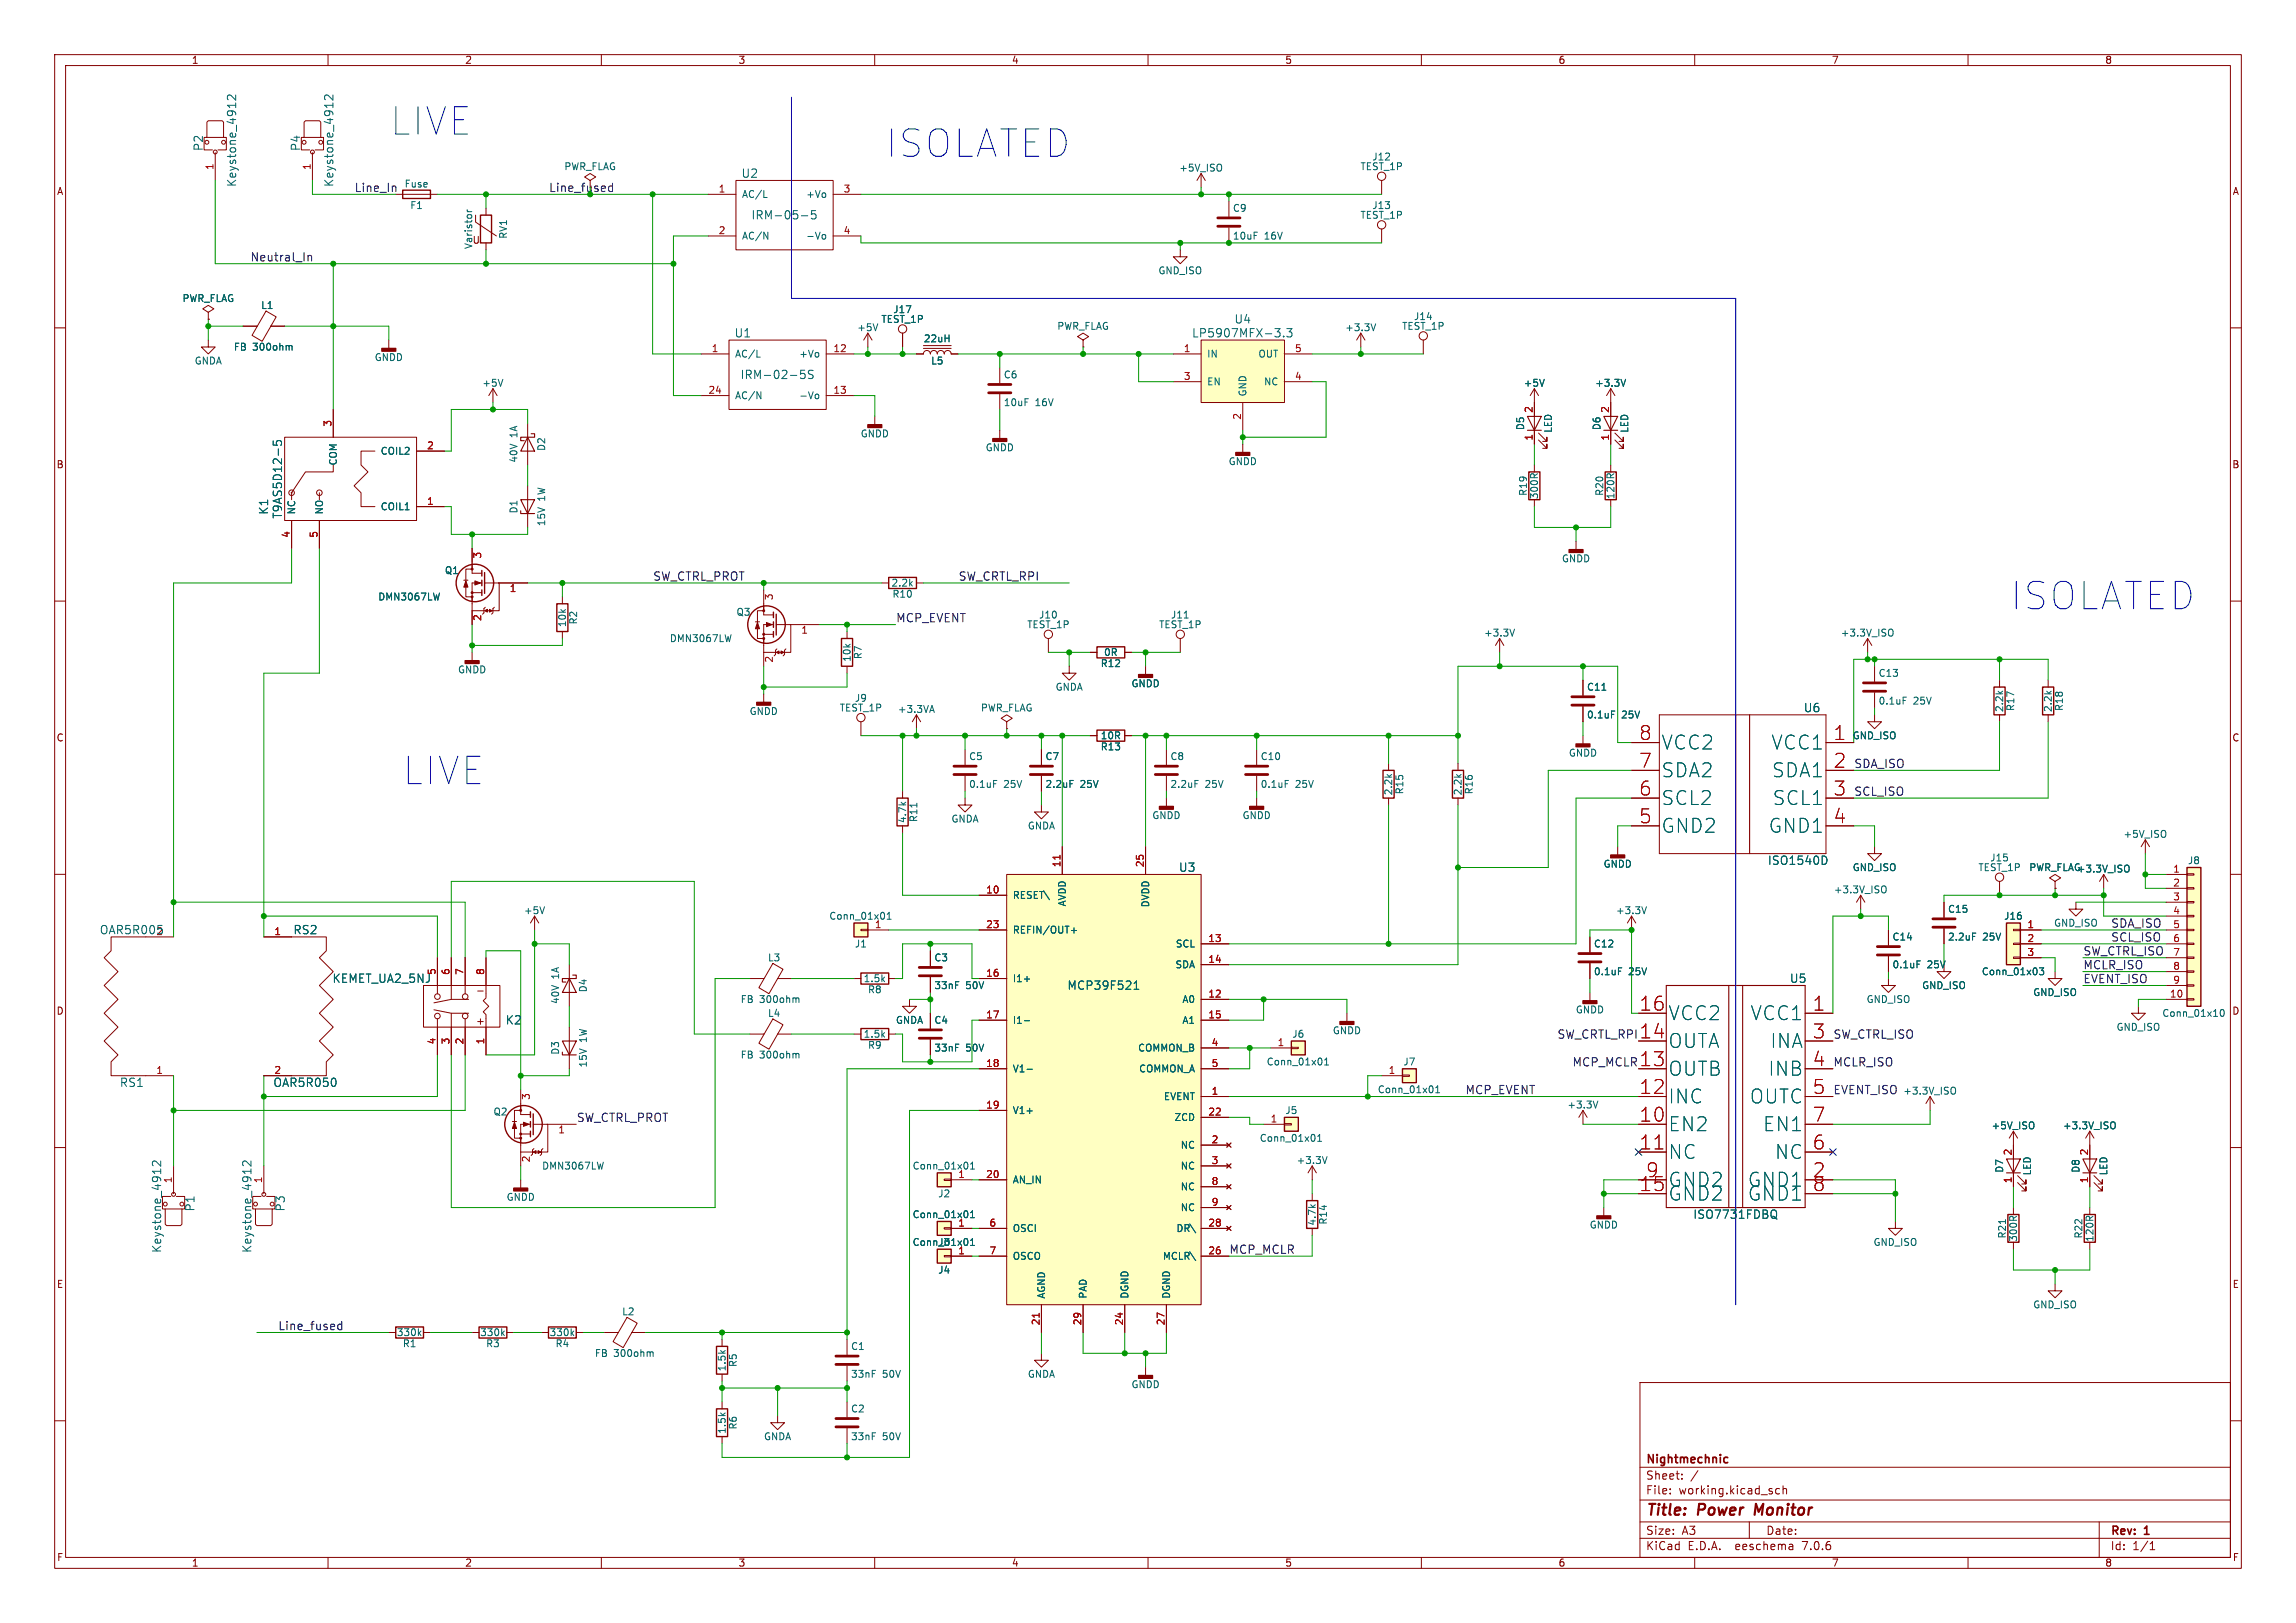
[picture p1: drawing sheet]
<svg xmlns="http://www.w3.org/2000/svg" width="420mm" height="297mm" viewBox="0 0 420 297" stroke-linecap="round" stroke-linejoin="round" font-family="sans-serif">
<defs><g id="words">
<g font-size="7" fill="#0000c2">
<text x="71.1" y="25.2">LIVE</text>
<text x="161.8" y="29.2">ISOLATED</text>
<text x="367.5" y="112">ISOLATED</text>
<text x="73.4" y="144">LIVE</text>
</g>
<g font-size="3.5" fill="#a90000">
<text x="299.8" y="135.6">8</text>
<text x="335.4" y="135.6">1</text>
<text x="299.8" y="140.7">7</text>
<text x="335.4" y="140.7">2</text>
<text x="299.8" y="145.8">6</text>
<text x="335.4" y="145.8">3</text>
<text x="299.8" y="150.9">5</text>
<text x="335.4" y="150.9">4</text>
<text x="299.9" y="185.2">16</text>
<text x="331.6" y="185.2">1</text>
<text x="299.9" y="190.2">14</text>
<text x="331.6" y="190.2">3</text>
<text x="299.9" y="195.3">13</text>
<text x="331.6" y="195.3">4</text>
<text x="299.9" y="200.4">12</text>
<text x="331.6" y="200.4">5</text>
<text x="299.9" y="205.5">10</text>
<text x="331.6" y="205.5">7</text>
<text x="299.9" y="210.6">11</text>
<text x="301.1" y="215.6">9</text>
<text x="331.6" y="215.6">2</text>
<text x="331.6" y="210.6">6</text>
<text x="331.6" y="218.2">8</text>
</g>
<g font-size="3.5" fill="#006464">
<text x="303.8" y="137.4">VCC2</text>
<text x="324.1" y="137.4">VCC1</text>
<text x="303.8" y="142.5">SDA2</text>
<text x="324.3" y="142.5">SDA1</text>
<text x="303.8" y="147.5">SCL2</text>
<text x="324.4" y="147.5">SCL1</text>
<text x="303.8" y="152.6">GND2</text>
<text x="323.6" y="152.6">GND1</text>
<text x="305.1" y="192">OUTA</text>
<text x="305.1" y="186.9">VCC2</text>
<text x="320.3" y="186.9">VCC1</text>
<text x="323.9" y="192">INA</text>
<text x="305.1" y="197.1">OUTB</text>
<text x="323.6" y="197.1">INB</text>
<text x="305.1" y="202.2">INC</text>
<text x="320.2" y="202.2">OUTC</text>
<text x="305.1" y="207.2">EN2</text>
<text x="322.6" y="207.2">EN1</text>
<text x="305.1" y="212.3">NC</text>
<text x="324.8" y="212.3">NC</text>
<text x="305.1" y="219.9">GND2</text>
<text x="305.1" y="217.4">GND2</text>
<text x="319.8" y="217.4">GND1</text>
<text x="319.8" y="219.9">GND1</text>
</g>
<text font-size="3.5" fill="#840000" x="299.9" y="218.2">15</text>
<g font-size="2.8" fill="#840000">
<text x="301" y="277.9">Title:</text>
<text x="310.6" y="277.9">Power</text>
<text x="321.8" y="277.9">Monitor</text>
</g>
<g font-size="2.1" fill="#006464">
<text x="37.3" y="27.7" transform="rotate(-90 37.3 27.7)">P2</text>
<text x="55.1" y="27.7" transform="rotate(-90 55.1 27.7)">P4</text>
<text x="43.4" y="34.3" transform="rotate(-90 43.4 34.3)">Keystone_4912</text>
<text x="61.2" y="34.3" transform="rotate(-90 61.2 34.3)">Keystone_4912</text>
<text x="135.6" y="32.7">U2</text>
<text x="137.4" y="40.4">IRM-05-5</text>
<text x="225.7" y="59.4">U4</text>
<text x="134.3" y="62">U1</text>
<text x="218" y="62">LP5907MFX-3.3</text>
<text x="135.4" y="69.6">IRM-02-5S</text>
<text x="49.3" y="94.3" transform="rotate(-90 49.3 94.3)">K1</text>
<text x="51.8" y="95" transform="rotate(-90 51.8 95)">T9AS5D12-5</text>
<text x="329.9" y="130.5">U6</text>
<text x="215.6" y="159.7">U3</text>
<text x="323.3" y="158.5">ISO1540D</text>
<text x="18.2" y="171.2">OAR5R005</text>
<text x="53.6" y="171.2">RS2</text>
<text x="60.7" y="180.1">KEMET_UA2_5NJ</text>
<text x="195.2" y="181.3">MCP39F521</text>
<text x="327.3" y="180.1">U5</text>
<text x="92.4" y="187.7">K2</text>
<text x="21.8" y="199.1">RS1</text>
<text x="49.9" y="199.1">OAR5R050</text>
<text x="35.8" y="221.8" transform="rotate(-90 35.8 221.8)">P1</text>
<text x="52.3" y="221.8" transform="rotate(-90 52.3 221.8)">P3</text>
<text x="309.7" y="223.2">ISO7731FDBQ</text>
<text x="29.7" y="229.4" transform="rotate(-90 29.7 229.4)">Keystone_4912</text>
<text x="46.2" y="229.4" transform="rotate(-90 46.2 229.4)">Keystone_4912</text>
</g>
<g font-size="2.1" fill="#0f0f0f">
<text x="64.8" y="35.2">Line_In</text>
<text x="45.7" y="47.9">Neutral_In</text>
<text x="119.4" y="106.4">SW_CTRL_PROT</text>
<text x="175.3" y="106.4">SW_CRTL_RPI</text>
<text x="163.8" y="114">MCP_EVENT</text>
<text x="339.1" y="140.7">SDA_ISO</text>
<text x="339.1" y="145.7">SCL_ISO</text>
<text x="386.1" y="172.4">SCL_ISO</text>
<text x="386.1" y="169.9">SDA_ISO</text>
<text x="381" y="177.5">MCLR_ISO</text>
<text x="381" y="174.9">SW_CTRL_ISO</text>
<text x="381" y="180">EVENT_ISO</text>
<text x="284.8" y="190.2">SW_CRTL_RPI</text>
<text x="335.3" y="190.2">SW_CTRL_ISO</text>
<text x="287.6" y="195.3">MCP_MCLR</text>
<text x="335.3" y="195.3">MCLR_ISO</text>
<text x="268" y="200.3">MCP_EVENT</text>
<text x="335.3" y="200.3">EVENT_ISO</text>
<text x="105.4" y="205.4">SW_CTRL_PROT</text>
<text x="224.8" y="229.6">MCP_MCLR</text>
<text x="50.8" y="243.5">Line_fused</text>
</g>
<text font-size="2.1" fill="#009600" x="100.3" y="35.2">Line_fused</text>
<g font-size="2.1" fill="#840000">
<text x="301" y="268.2">Nightmechnic</text>
<text x="301" y="273.7">File:</text>
<text x="301" y="271">Sheet:</text>
<text x="307.1" y="273.7">working.kicad_sch</text>
<text x="301" y="281.1">Size:</text>
<text x="307.6" y="281.1">A3</text>
<text x="323" y="281.1">Date:</text>
<text x="386" y="281.3">Rev:</text>
<text x="392.4" y="281.3">1</text>
<text x="301" y="283.9">KiCad</text>
<text x="308.7" y="283.9">E.D.A.</text>
<text x="317.6" y="283.9">eeschema</text>
<text x="330" y="283.9">7.0.6</text>
<text x="386" y="283.9">Id:</text>
<text x="390.1" y="283.9">1/1</text>
</g>
<g font-size="1.8" fill="#840000">
<text x="35" y="11.9">1</text>
<text x="85" y="11.9">2</text>
<text x="135" y="11.9">3</text>
<text x="185" y="11.9">4</text>
<text x="235" y="11.9">5</text>
<text x="285" y="11.9">6</text>
<text x="335" y="11.9">7</text>
<text x="385" y="11.9">8</text>
<text x="10.3" y="35.9">A</text>
<text x="408.3" y="35.9">A</text>
<text x="10.3" y="85.9">B</text>
<text x="408.2" y="85.9">B</text>
<text x="10.3" y="135.9">C</text>
<text x="408.2" y="135.9">C</text>
<text x="10.3" y="185.9">D</text>
<text x="408.2" y="185.9">D</text>
<text x="10.3" y="235.9">E</text>
<text x="408.3" y="235.9">E</text>
<text x="10.3" y="285.9">F</text>
<text x="35" y="286.9">1</text>
<text x="85" y="286.9">2</text>
<text x="135" y="286.9">3</text>
<text x="185" y="286.9">4</text>
<text x="235" y="286.9">5</text>
<text x="285" y="286.9">6</text>
<text x="335" y="286.9">7</text>
<text x="385" y="286.9">8</text>
<text x="408.3" y="285.9">F</text>
</g>
<g font-size="1.8" fill="#006464">
<text x="250.9" y="29.6">J12</text>
<text x="73.9" y="34.5">Fuse</text>
<text x="103.1" y="31.3">PWR_FLAG</text>
<text x="215.6" y="31.6">+5V_ISO</text>
<text x="248.8" y="31.3">TEST_1P</text>
<text x="74.9" y="38.5">F1</text>
<text x="135.6" y="36.4">AC/L</text>
<text x="147.4" y="36.4">+Vo</text>
<text x="225.4" y="39">C9</text>
<text x="248.8" y="40.2">TEST_1P</text>
<text x="250.9" y="38.5">J13</text>
<text x="86.3" y="44.8">U</text>
<text x="86.6" y="45.7" transform="rotate(-90 86.6 45.7)">Varistor</text>
<text x="92.9" y="43.8" transform="rotate(-90 92.9 43.8)">RV1</text>
<text x="135.6" y="44">AC/N</text>
<text x="147.4" y="44">-Vo</text>
<text x="225.4" y="44">10uF</text>
<text x="231.3" y="44">16V</text>
<text x="211.8" y="50.4">GND_ISO</text>
<text x="33.3" y="55.5">PWR_FLAG</text>
<text x="47.7" y="56.7">L1</text>
<text x="161.1" y="59.3">TEST_1P</text>
<text x="163.3" y="57.5">J17</text>
<text x="258.6" y="58.8">J14</text>
<text x="42.7" y="64.4">FB</text>
<text x="46.2" y="64.4">300ohm</text>
<text x="134.4" y="65.6">AC/L</text>
<text x="146.1" y="65.6">+Vo</text>
<text x="156.7" y="60.8">+5V</text>
<text x="168.9" y="62.8">22uH</text>
<text x="193.3" y="60.6">PWR_FLAG</text>
<text x="220.7" y="65.6">IN</text>
<text x="230.1" y="65.6">OUT</text>
<text x="246" y="60.8">+3.3V</text>
<text x="256.4" y="60.6">TEST_1P</text>
<text x="35.5" y="66.9">GNDA</text>
<text x="68.4" y="66.3">GNDD</text>
<text x="88.1" y="71">+5V</text>
<text x="170.2" y="66.9">L5</text>
<text x="183.5" y="69.4">C6</text>
<text x="220.7" y="70.7">EN</text>
<text x="231.1" y="70.7">NC</text>
<text x="278.6" y="71">+5V</text>
<text x="291.7" y="71">+3.3V</text>
<text x="134.4" y="73.3">AC/N</text>
<text x="146.1" y="73.3">-Vo</text>
<text x="183.5" y="74.5">10uF</text>
<text x="189.4" y="74.5">16V</text>
<text x="228.2" y="72.6" transform="rotate(-90 228.2 72.6)">GND</text>
<text x="69.5" y="83.4">COIL2</text>
<text x="94.8" y="80.1" transform="rotate(-90 94.8 80.1)">1A</text>
<text x="99.9" y="82.6" transform="rotate(-90 99.9 82.6)">D2</text>
<text x="157.3" y="80.2">GNDD</text>
<text x="180.2" y="82.8">GNDD</text>
<text x="279" y="78.8" transform="rotate(-90 279 78.8)">D5</text>
<text x="284.1" y="79.3" transform="rotate(-90 284.1 79.3)">LED</text>
<text x="293" y="78.8" transform="rotate(-90 293 78.8)">D6</text>
<text x="298" y="79.3" transform="rotate(-90 298 79.3)">LED</text>
<text x="61.8" y="85.3" transform="rotate(-90 61.8 85.3)">COM</text>
<text x="94.8" y="84.8" transform="rotate(-90 94.8 84.8)">40V</text>
<text x="224.7" y="85.3">GNDD</text>
<text x="54.2" y="94.2" transform="rotate(-90 54.2 94.2)">NC</text>
<text x="59.3" y="94.2" transform="rotate(-90 59.3 94.2)">NO</text>
<text x="69.5" y="93.6">COIL1</text>
<text x="94.8" y="94.1" transform="rotate(-90 94.8 94.1)">D1</text>
<text x="99.9" y="91.7" transform="rotate(-90 99.9 91.7)">1W</text>
<text x="279.5" y="90.8" transform="rotate(-90 279.5 90.8)">R19</text>
<text x="281.5" y="91.5" transform="rotate(-90 281.5 91.5)">300R</text>
<text x="293.5" y="90.8" transform="rotate(-90 293.5 90.8)">R20</text>
<text x="295.5" y="91.5" transform="rotate(-90 295.5 91.5)">120R</text>
<text x="99.9" y="96.4" transform="rotate(-90 99.9 96.4)">15V</text>
<text x="81.3" y="105.3">Q1</text>
<text x="163" y="107.5">2.2k</text>
<text x="285.6" y="103.1">GNDD</text>
<text x="69.1" y="110.1">DMN3067LW</text>
<text x="134.6" y="112.9">Q3</text>
<text x="163.2" y="109.6">R10</text>
<text x="190" y="113.4">J10</text>
<text x="214.1" y="113.4">J11</text>
<text x="103.7" y="114.9" transform="rotate(-90 103.7 114.9)">10k</text>
<text x="105.8" y="114.4" transform="rotate(-90 105.8 114.4)">R2</text>
<text x="122.4" y="117.7">DMN3067LW</text>
<text x="187.8" y="115.2">TEST_1P</text>
<text x="211.9" y="115.2">TEST_1P</text>
<text x="271.4" y="116.7">+3.3V</text>
<text x="336.6" y="116.7">+3.3V_ISO</text>
<text x="83.7" y="123.4">GNDD</text>
<text x="155.8" y="121.2" transform="rotate(-90 155.8 121.2)">10k</text>
<text x="157.8" y="120.7" transform="rotate(-90 157.8 120.7)">R7</text>
<text x="201.3" y="122.3">R12</text>
<text x="201.9" y="120.2">0R</text>
<text x="206.9" y="126">GNDD</text>
<text x="343.5" y="124.1">C13</text>
<text x="137" y="131">GNDD</text>
<text x="153.5" y="130.4">TEST_1P</text>
<text x="156.3" y="128.6">J9</text>
<text x="164.2" y="130.7">+3.3VA</text>
<text x="179.3" y="130.4">PWR_FLAG</text>
<text x="193" y="126.6">GNDA</text>
<text x="290.2" y="126.6">C11</text>
<text x="290.2" y="131.7">0.1uF</text>
<text x="296.6" y="131.7">25V</text>
<text x="343.5" y="129.1">0.1uF</text>
<text x="350" y="129.1">25V</text>
<text x="366.6" y="130.4" transform="rotate(-90 366.6 130.4)">2.2k</text>
<text x="368.7" y="130.2" transform="rotate(-90 368.7 130.2)">R17</text>
<text x="375.5" y="130.4" transform="rotate(-90 375.5 130.4)">2.2k</text>
<text x="377.5" y="130.2" transform="rotate(-90 377.5 130.2)">R18</text>
<text x="201.3" y="137.5">R13</text>
<text x="201.3" y="135.5">10R</text>
<text x="338.8" y="135.5">GND_ISO</text>
<text x="177.2" y="139.3">C5</text>
<text x="191.1" y="139.3">C7</text>
<text x="214" y="139.3">C8</text>
<text x="230.5" y="139.3">C10</text>
<text x="286.9" y="138.7">GNDD</text>
<text x="177.2" y="144.4">0.1uF</text>
<text x="183.6" y="144.4">25V</text>
<text x="191.1" y="144.4">2.2uF</text>
<text x="197.6" y="144.4">25V</text>
<text x="214" y="144.4">2.2uF</text>
<text x="220.4" y="144.4">25V</text>
<text x="230.5" y="144.4">0.1uF</text>
<text x="236.9" y="144.4">25V</text>
<text x="254.9" y="145.6" transform="rotate(-90 254.9 145.6)">2.2k</text>
<text x="256.9" y="145.5" transform="rotate(-90 256.9 145.5)">R15</text>
<text x="267.6" y="145.6" transform="rotate(-90 267.6 145.6)">2.2k</text>
<text x="269.6" y="145.5" transform="rotate(-90 269.6 145.5)">R16</text>
<text x="166" y="150.7" transform="rotate(-90 166 150.7)">4.7k</text>
<text x="168" y="150.5" transform="rotate(-90 168 150.5)">R11</text>
<text x="173.9" y="150.7">GNDA</text>
<text x="187.9" y="152">GNDA</text>
<text x="210.7" y="150.1">GNDD</text>
<text x="227.2" y="150.1">GNDD</text>
<text x="388.3" y="153.5">+5V_ISO</text>
<text x="293.2" y="159">GNDD</text>
<text x="338.8" y="159.6">GND_ISO</text>
<text x="361.8" y="159.6">TEST_1P</text>
<text x="364" y="157.8">J15</text>
<text x="371.1" y="159.6">PWR_FLAG</text>
<text x="379.8" y="159.9">+3.3V_ISO</text>
<text x="400.1" y="158.3">J8</text>
<text x="95.8" y="167.5">+5V</text>
<text x="185.2" y="164.7">RESET\</text>
<text x="195.2" y="166" transform="rotate(-90 195.2 166)">AVDD</text>
<text x="210.4" y="166.1" transform="rotate(-90 210.4 166.1)">DVDD</text>
<text x="295.5" y="167.5">+3.3V</text>
<text x="335.4" y="163.7">+3.3V_ISO</text>
<text x="356.2" y="167.2">C15</text>
<text x="28.5" y="171.2">2</text>
<text x="151.6" y="168.5">Conn_01x01</text>
<text x="156.3" y="173.6">J1</text>
<text x="185.2" y="171">REFIN/OUT+</text>
<text x="215" y="173.6">SCL</text>
<text x="291.5" y="173.6">C12</text>
<text x="346.1" y="172.3">C14</text>
<text x="356.2" y="172.3">2.2uF</text>
<text x="362.7" y="172.3">25V</text>
<text x="366.5" y="168.5">J16</text>
<text x="375.6" y="169.8">GND_ISO</text>
<text x="102.5" y="179.2" transform="rotate(-90 102.5 179.2)">1A</text>
<text x="140.4" y="176.1">L3</text>
<text x="157.9" y="179.9">1.5k</text>
<text x="170.8" y="176.1">C3</text>
<text x="185.2" y="179.9">I1+</text>
<text x="214.9" y="177.4">SDA</text>
<text x="291.5" y="178.7">0.1uF</text>
<text x="297.9" y="178.7">25V</text>
<text x="346.1" y="177.4">0.1uF</text>
<text x="352.5" y="177.4">25V</text>
<text x="362.4" y="178.7">Conn_01x03</text>
<text x="102.5" y="183.8" transform="rotate(-90 102.5 183.8)">40V</text>
<text x="107.5" y="181.7" transform="rotate(-90 107.5 181.7)">D4</text>
<text x="135.4" y="183.7">FB</text>
<text x="138.9" y="183.7">300ohm</text>
<text x="158.7" y="182">R8</text>
<text x="170.8" y="181.2">33nF</text>
<text x="176.7" y="181.2">50V</text>
<text x="216.2" y="183.7">A0</text>
<text x="288.2" y="185.6">GNDD</text>
<text x="341.3" y="183.7">GND_ISO</text>
<text x="351.5" y="181.2">GND_ISO</text>
<text x="371.8" y="182.5">GND_ISO</text>
<text x="107.5" y="190.8" transform="rotate(-90 107.5 190.8)">1W</text>
<text x="140.4" y="186.3">L4</text>
<text x="157.9" y="190.1">1.5k</text>
<text x="163.8" y="187.6">GNDA</text>
<text x="170.8" y="187.6">C4</text>
<text x="185.2" y="187.6">I1-</text>
<text x="216.2" y="187.6">A1</text>
<text x="236.3" y="190.1">J6</text>
<text x="243.7" y="189.5">GNDD</text>
<text x="387.1" y="188.8">GND_ISO</text>
<text x="395.4" y="186.3">Conn_01x10</text>
<text x="102.5" y="193.1" transform="rotate(-90 102.5 193.1)">D3</text>
<text x="107.5" y="195.4" transform="rotate(-90 107.5 195.4)">15V</text>
<text x="135.4" y="193.9">FB</text>
<text x="138.9" y="193.9">300ohm</text>
<text x="158.7" y="192.1">R9</text>
<text x="170.8" y="192.6">33nF</text>
<text x="176.7" y="192.6">50V</text>
<text x="185.2" y="196.4">V1-</text>
<text x="208.1" y="192.6">COMMON_B</text>
<text x="208.3" y="196.4">COMMON_A</text>
<text x="231.6" y="195.2">Conn_01x01</text>
<text x="256.6" y="195.2">J7</text>
<text x="212.8" y="201.5">EVENT</text>
<text x="251.9" y="200.3">Conn_01x01</text>
<text x="286.6" y="203">+3.3V</text>
<text x="348.1" y="200.5">+3.3V_ISO</text>
<text x="90.2" y="204.3">Q2</text>
<text x="185.2" y="204.1">V1+</text>
<text x="214.7" y="205.3">ZCD</text>
<text x="230.3" y="209.1">Conn_01x01</text>
<text x="235" y="204.1">J5</text>
<text x="364.2" y="206.9">+5V_ISO</text>
<text x="377.3" y="206.9">+3.3V_ISO</text>
<text x="99.1" y="214.2">DMN3067LW</text>
<text x="166.8" y="214.2">Conn_01x01</text>
<text x="215.9" y="210.4">NC</text>
<text x="215.9" y="214.2">NC</text>
<text x="237.1" y="213.2">+3.3V</text>
<text x="366.6" y="214.7" transform="rotate(-90 366.6 214.7)">D7</text>
<text x="371.7" y="215.2" transform="rotate(-90 371.7 215.2)">LED</text>
<text x="380.6" y="214.7" transform="rotate(-90 380.6 214.7)">D8</text>
<text x="385.7" y="215.2" transform="rotate(-90 385.7 215.2)">LED</text>
<text x="92.6" y="219.9">GNDD</text>
<text x="171.5" y="219.3">J2</text>
<text x="185.2" y="216.8">AN_IN</text>
<text x="215.9" y="218">NC</text>
<text x="215.9" y="221.8">NC</text>
<text x="166.8" y="223.1">Conn_01x01</text>
<text x="185.2" y="225.7">OSCI</text>
<text x="215.1" y="225.7">DR\</text>
<text x="240.9" y="224.4" transform="rotate(-90 240.9 224.4)">4.7k</text>
<text x="242.9" y="224.2" transform="rotate(-90 242.9 224.2)">R14</text>
<text x="290.7" y="225">GNDD</text>
<text x="367.1" y="226.7" transform="rotate(-90 367.1 226.7)">R21</text>
<text x="369.2" y="227.3" transform="rotate(-90 369.2 227.3)">300R</text>
<text x="381.1" y="226.7" transform="rotate(-90 381.1 226.7)">R22</text>
<text x="383.1" y="227.3" transform="rotate(-90 383.1 227.3)">120R</text>
<text x="166.8" y="228.2">Conn_01x01</text>
<text x="171.5" y="228.2">J3</text>
<text x="171.5" y="233.3">J4</text>
<text x="185.2" y="230.7">OSCO</text>
<text x="212.6" y="230.7">MCLR\</text>
<text x="342.6" y="228.2">GND_ISO</text>
<text x="191.4" y="237.7" transform="rotate(-90 191.4 237.7)">AGND</text>
<text x="199" y="237.7" transform="rotate(-90 199 237.7)">PAD</text>
<text x="206.6" y="237.7" transform="rotate(-90 206.6 237.7)">DGND</text>
<text x="214.2" y="237.7" transform="rotate(-90 214.2 237.7)">DGND</text>
<text x="371.8" y="239.6">GND_ISO</text>
<text x="72.5" y="244.7">330k</text>
<text x="87.7" y="244.7">330k</text>
<text x="100.4" y="244.7">330k</text>
<text x="113.7" y="240.9">L2</text>
<text x="73.6" y="246.7">R1</text>
<text x="88.8" y="246.7">R3</text>
<text x="101.5" y="246.7">R4</text>
<text x="108.7" y="248.5">FB</text>
<text x="112.3" y="248.5">300ohm</text>
<text x="132.9" y="251" transform="rotate(-90 132.9 251)">1.5k</text>
<text x="135" y="250.3" transform="rotate(-90 135 250.3)">R5</text>
<text x="155.6" y="247.2">C1</text>
<text x="155.6" y="252.3">33nF</text>
<text x="161.4" y="252.3">50V</text>
<text x="187.9" y="252.3">GNDA</text>
<text x="206.9" y="254.2">GNDD</text>
<text x="132.9" y="262.5" transform="rotate(-90 132.9 262.5)">1.5k</text>
<text x="135" y="261.7" transform="rotate(-90 135 261.7)">R6</text>
<text x="139.7" y="263.8">GNDA</text>
<text x="155.6" y="258.7">C2</text>
<text x="155.6" y="263.8">33nF</text>
<text x="161.4" y="263.8">50V</text>
</g>
<g font-size="1.8" fill="#a90000">
<text x="39.1" y="31.2" transform="rotate(-90 39.1 31.2)">1</text>
<text x="56.9" y="31.2" transform="rotate(-90 56.9 31.2)">1</text>
<text x="131.4" y="35.3">1</text>
<text x="154.2" y="35.3">3</text>
<text x="131.4" y="42.9">2</text>
<text x="154.2" y="42.9">4</text>
<text x="130.1" y="64.5">1</text>
<text x="152.4" y="64.5">12</text>
<text x="216.5" y="64.5">1</text>
<text x="236.8" y="64.5">5</text>
<text x="216.5" y="69.6">3</text>
<text x="236.8" y="69.6">4</text>
<text x="129.5" y="72.1">24</text>
<text x="152.4" y="72.1">13</text>
<text x="227.1" y="76.9" transform="rotate(-90 227.1 76.9)">2</text>
<text x="280.4" y="75.6" transform="rotate(-90 280.4 75.6)">2</text>
<text x="294.4" y="75.6" transform="rotate(-90 294.4 75.6)">2</text>
<text x="60.7" y="78.2" transform="rotate(-90 60.7 78.2)">3</text>
<text x="78" y="82.3">2</text>
<text x="280.4" y="80.7" transform="rotate(-90 280.4 80.7)">1</text>
<text x="294.4" y="80.7" transform="rotate(-90 294.4 80.7)">1</text>
<text x="78" y="92.5">1</text>
<text x="53.1" y="98.5" transform="rotate(-90 53.1 98.5)">4</text>
<text x="58.2" y="98.5" transform="rotate(-90 58.2 98.5)">5</text>
<text x="88.3" y="102.3" transform="rotate(-90 88.3 102.3)">3</text>
<text x="88.3" y="113.7" transform="rotate(-90 88.3 113.7)">2</text>
<text x="93.1" y="108.7">1</text>
<text x="141.7" y="109.9" transform="rotate(-90 141.7 109.9)">3</text>
<text x="146.5" y="116.3">1</text>
<text x="141.7" y="121.4" transform="rotate(-90 141.7 121.4)">2</text>
<text x="194.1" y="158.8" transform="rotate(-90 194.1 158.8)">11</text>
<text x="209.3" y="158.8" transform="rotate(-90 209.3 158.8)">25</text>
<text x="397.4" y="159.8">1</text>
<text x="180.3" y="163.6">10</text>
<text x="397.4" y="162.3">2</text>
<text x="397.4" y="164.8">3</text>
<text x="397.4" y="167.4">4</text>
<text x="50.1" y="171.2">1</text>
<text x="159.9" y="169.9">1</text>
<text x="180.3" y="169.9">23</text>
<text x="220.9" y="172.5">13</text>
<text x="370.8" y="169.9">1</text>
<text x="370.8" y="172.5">2</text>
<text x="397.4" y="169.9">5</text>
<text x="397.4" y="172.5">6</text>
<text x="79.8" y="178.5" transform="rotate(-90 79.8 178.5)">5</text>
<text x="82.3" y="178.5" transform="rotate(-90 82.3 178.5)">6</text>
<text x="84.8" y="178.5" transform="rotate(-90 84.8 178.5)">7</text>
<text x="88.6" y="178.5" transform="rotate(-90 88.6 178.5)">8</text>
<text x="180.3" y="178.8">16</text>
<text x="220.9" y="176.3">14</text>
<text x="370.8" y="175">3</text>
<text x="397.4" y="175">7</text>
<text x="397.4" y="177.5">8</text>
<text x="220.9" y="182.6">12</text>
<text x="396.8" y="182.6">10</text>
<text x="397.4" y="180.1">9</text>
<text x="79.8" y="191.2" transform="rotate(-90 79.8 191.2)">4</text>
<text x="82.3" y="191.2" transform="rotate(-90 82.3 191.2)">3</text>
<text x="84.8" y="191.2" transform="rotate(-90 84.8 191.2)">2</text>
<text x="88.6" y="191.2" transform="rotate(-90 88.6 191.2)">1</text>
<text x="180.3" y="186.4">17</text>
<text x="220.9" y="186.4">15</text>
<text x="221.5" y="191.5">4</text>
<text x="233.6" y="191.5">1</text>
<text x="28.5" y="196.6">1</text>
<text x="50.1" y="196.6">2</text>
<text x="180.3" y="195.3">18</text>
<text x="221.5" y="195.3">5</text>
<text x="253.9" y="196.6">1</text>
<text x="97.2" y="201.4" transform="rotate(-90 97.2 201.4)">3</text>
<text x="180.3" y="202.9">19</text>
<text x="221.5" y="200.4">1</text>
<text x="102" y="207.7">1</text>
<text x="220.9" y="204.2">22</text>
<text x="221.5" y="209.3">2</text>
<text x="232.3" y="205.5">1</text>
<text x="97.2" y="212.8" transform="rotate(-90 97.2 212.8)">2</text>
<text x="175.2" y="215.6">1</text>
<text x="180.3" y="215.6">20</text>
<text x="221.5" y="213.1">3</text>
<text x="368" y="211.5" transform="rotate(-90 368 211.5)">2</text>
<text x="382" y="211.5" transform="rotate(-90 382 211.5)">2</text>
<text x="31.5" y="216.6" transform="rotate(-90 31.5 216.6)">1</text>
<text x="48" y="216.6" transform="rotate(-90 48 216.6)">1</text>
<text x="221.5" y="216.9">8</text>
<text x="221.5" y="220.7">9</text>
<text x="368" y="216.6" transform="rotate(-90 368 216.6)">1</text>
<text x="382" y="216.6" transform="rotate(-90 382 216.6)">1</text>
<text x="175.2" y="224.5">1</text>
<text x="180.9" y="224.5">6</text>
<text x="220.9" y="224.5">28</text>
<text x="175.2" y="229.6">1</text>
<text x="180.9" y="229.6">7</text>
<text x="220.9" y="229.6">26</text>
<text x="190.2" y="242.6" transform="rotate(-90 190.2 242.6)">21</text>
<text x="197.9" y="242.6" transform="rotate(-90 197.9 242.6)">29</text>
<text x="205.5" y="242.6" transform="rotate(-90 205.5 242.6)">24</text>
<text x="213.1" y="242.6" transform="rotate(-90 213.1 242.6)">27</text>
</g>
</g></defs>
<g fill="none" stroke="#840000" stroke-width=".18">
<path d="M10 10h400v277h-400zM12 12h396v273h-396zM60 10v2M110 10v2M160 10v2M210 10v2M260 10v2M310 10v2M360 10v2M37.8 25.1h3.1M38.9 27.4h-1.6v-2.3h.5v-2.7l.3-.3h2.5l.3 .3v2.7h.5v2.3h-1.5M39.4 27.9v5.1"/>
<path d="M55.6 25.1h3.1M56.6 27.4h-1.5v-2.3h.5v-2.7l.3-.3h2.5l.3 .3v2.7h.5v2.3h-1.5M57.1 27.9v5.1M72.4 35.6h7.6M87 39.4v1.2l3.8 2.6M88.9 38.1v1.3M107.9 33l1.1-.6-1.1-.6-1 .6 1 .6v1.3M129.5 35.6h5.1M134.6 33h17.8v12.7h-17.8zM152.4 35.6h5.1M219.7 31.8l-.8 1.2M219.7 31.8v2.5"/>
<path d="M219.7 31.8l.8 1.2M224.8 36.8v2.8M252.7 33v2.6M10 60h2M38.1 57.2l1-.7-1-.6-1 .6 1 .7v1.2M38.1 58.4h.1M44.4 59.7h2.6M48.7 56.9l1.8 1.1-2.5 4.5-1.9-1.1zM49.5 59.7h2.6M88.9 44.5v1.2M129.5 43.2h5.1M152.4 43.2h5.1"/>
<path d="M215.9 45.7v1.3h1.3l-1.3 1.3-1.3-1.3h1.3M224.8 41.7v2.8M252.7 41.9v2.6M408 60h2M38.1 62.2v1.3h1.3l-1.3 1.3-1.3-1.3h1.3M61 74.9v5.1M71.1 62.2v1.6M90.2 71.1l-.8 1.3M90.2 71.1v2.6M90.2 71.1l.7 1.3M96.5 77.5v7.6M128.3 64.8h5"/>
<path d="M128.3 72.4h5M133.3 62.2h17.8v12.7h-17.8zM151.1 64.8h5.1M151.1 72.4h5.1M158.7 61l-.7 1.2M158.7 61v2.5M158.7 61l.8 1.2M160 76.2v1.5M165.1 61v2.5M167.6 64.8h1.3a.64 .64 0 0 1 .6-.7 .64 .64 0 0 1 .7 .7 .64 .64 0 0 1 .6-.7 .64 .64 0 0 1 .6 .7 .64 .64 0 0 1 .7-.7 .64 .64 0 0 1 .6 .7 .64 .64 0 0 1 .7-.7 .64 .64 0 0 1 .6 .7h1.3M168.9 63.8h5.1M168.9 63.2h5.1"/>
<path d="M182.9 67.3v2.8M182.9 72.1v2.8M182.9 78.7v1.6M198.1 62.2l1-.6-1-.6-1 .6 1 .6v1.3M198.1 63.5h.1M214.6 64.8h5.1M214.6 69.9h5.1M219.7 62.2h15.2v11.5h-15.2zM227.3 73.7v5M234.9 64.8h5.1M234.9 69.9h5.1M248.9 61l-.7 1.2"/>
<path d="M248.9 61v2.5M248.9 61l.8 1.2M260.3 62.2v2.6M280.7 71.1l-.8 1.3M280.7 71.1v10.2M280.7 71.1l.7 1.3M281.4 79.2l1.6 1.6v-.8v.8h-.8M294.6 71.1v10.2M294.6 71.1l-.7 1.3M294.6 71.1l.8 1.3M295.4 79.2l1.5 1.6v-.8v.8h-.7M52.1 80h24.1v15.3h-24.1z"/>
<path d="M53.3 95.3v5M58.4 90.2v1.2M58.4 95.3v5M61 85.1v1.3h-5.1l-2.6 3.8v1.2M68.6 82.6h-2.6v2.5l1.3 1.3-2.5 2.5 1.2 1.3v2.5h2.6M76.2 92.7h5.1M76.2 82.6h5.1M96.5 88.9v7.6M227.3 81.3v1.5M280.7 85.1v1.3M280.7 91.4v1.3M281.4 80.5l1.6 1.5v-.7v.7h-.8"/>
<path d="M288.3 99.1v1.5M294.6 85.1v1.3M294.6 91.4v1.3M295.4 80.5l1.5 1.5v-.7v.7h-.7M10 110h2M84.8 106.2h.8M85.2 107.4v1.8h1.2M86.4 103.1v1h-1.2v2.1M86.4 100.3v4.6h1.7M86.4 119.4v1.5M86.4 108.5h1.7M86.4 111.8h2.1"/>
<path d="M88.1 106.7h-1.7v7.6M88.6 106.7h2.7v5.1h-2.1M88.8 111.1l-.3 .3v.7l-.2 .3M90.4 111.1l-.2 .3v.7l-.3 .3M91.2 106.7h5.3M102.9 109.2v1.3M102.9 115.6v1.2M138.2 113.8h.7M138.6 115.1v1.7h1.1M139.7 110.7v1.1h-1.1v2M139.7 116.1h1.8M139.7 108v4.5h1.8"/>
<path d="M139.7 119.4h2.2M141.5 114.3h-1.8v7.6M142 114.3h2.7v5.1h-2.2M142.1 118.7l-.2 .3v.8l-.3 .2M143.8 118.7l-.3 .3v.8l-.2 .2M144.5 114.3h5.4M154.9 115.6v1.2M161.3 106.7h1.3M167.6 106.7h1.3M191.8 116.8v2.6M199.4 119.4h1.3M205.7 119.4h1.3"/>
<path d="M215.9 116.8v2.6M274.3 116.8l-.7 1.3M274.3 116.8v2.6M274.3 116.8l.8 1.3M341.6 116.8l-.7 1.3M341.6 116.8v2.6M341.6 116.8l.8 1.3M408 110h2M139.7 127v1.5M154.9 121.9v1.3M157.5 132.1v2.5M167.6 130.8l-.7 1.3"/>
<path d="M167.6 130.8v2.6M167.6 130.8l.8 1.3M176.5 137.2v2.8M184.1 132.1l1.1-.7-1.1-.6-1 .6 1 .7v1.3M184.1 133.4h.1M190.5 137.2v2.8M195.6 121.9v1.3h1.2l-1.2 1.3-1.3-1.3h1.3M199.4 134.6h1.3M205.7 134.6h1.3M209.5 121.9v1.5M213.4 137.2v2.8M229.9 137.2v2.8"/>
<path d="M254 139.7v1.3M266.7 139.7v1.3M289.6 124.5v2.8M289.6 129.3v2.8M289.6 134.6v1.5M298.4 135.9h5.1M303.5 130.8h30.5v25.4h-30.5zM334 135.9h5.1M342.9 130.8v1.3h1.3l-1.3 1.3-1.3-1.3h1.3M342.9 121.9v2.8M342.9 126.7v2.8M365.8 124.5v1.2"/>
<path d="M365.8 130.8v1.3M374.6 124.5v1.2M374.6 130.8v1.3M10 160h2M165.1 144.8v1.3M165.1 151.1v1.3M176.5 146.1v1.2h1.3l-1.3 1.3-1.2-1.3h1.2M176.5 142v2.8M190.5 147.3v1.3h1.3l-1.3 1.3-1.3-1.3h1.3M190.5 142v2.8M194.3 154.9v5.1M209.5 154.9v5.1"/>
<path d="M213.4 142v2.8M213.4 146.1v1.5M229.9 142v2.8M229.9 146.1v1.5M254 146.1v1.2M266.7 146.1v1.2M295.9 154.9v1.6M298.4 141h5.1M298.4 146.1h5.1M298.4 151.1h5.1M334 141h5.1M334 146.1h5.1"/>
<path d="M334 151.1h5.1M342.9 154.9v1.3h1.3l-1.3 1.3-1.3-1.3h1.3M392.4 153.7l-.7 1.2M392.4 153.7v2.5M392.4 153.7l.8 1.2M400 159.9h1.3v.2h-1.3zM408 160h2M31.7 171.5h-11.4v2.5l-1.3 1.3 2.6 2.5-2.6 2.5 2.6 2.6-2.6 2.5 2.6 2.6-2.6 2.5 2.6 2.5-1.3 1.3v2.6h11.4M48.3 171.5h11.4v2.5l-1.3 1.3 2.6 2.5-2.6 2.5 2.6 2.6-2.6 2.5 2.6 2.6-2.6 2.5 2.6 2.5-1.3 1.3v2.6h-11.4M80 175.3v6.6M82.5 175.3v7.6M85.1 175.3v6.6"/>
<path d="M88.9 175.3v7.3l-.5 .5 1 1.1-1 1 .5 .5v7.3M97.8 167.6l-.8 1.3M97.8 167.6v2.6M97.8 167.6l.8 1.3M104.1 176.5v7.7M137.2 179.1h2.6M141.4 176.3l1.8 1.1-2.5 4.4-1.9-1.1zM142.2 179.1h2.6M156.2 179.1h1.3M157.5 170.1h1.2v.2h-1.2zM158.7 170.2h3.9M162.6 179.1h1.2"/>
<path d="M170.2 174v2.8M170.2 178.8v2.8M179.1 170.2h5M179.1 179.1h5M179.1 163.8h5M184.1 160h35.6v78.8h-35.6zM219.7 172.7h5.1M219.7 176.5h5.1M290.8 171.5v2.7M290.8 176.3v2.8M298.4 167.6l-.7 1.3M298.4 167.6v2.6"/>
<path d="M298.4 167.6l.8 1.3M340.4 163.8l-.8 1.3M340.4 163.8v2.6M340.4 163.8l.7 1.3M345.4 179.1v1.2h1.3l-1.3 1.3-1.2-1.3h1.2M345.4 170.2v2.8M345.4 175v2.8M355.6 176.5v1.3h1.3l-1.3 1.3-1.3-1.3h1.3M355.6 165.1v2.8M355.6 169.9v2.8M365.8 161.3v2.5M368.3 175.1h1.3v.3h-1.3z"/>
<path d="M368.3 172.6h1.3v.2h-1.3zM368.3 170.1h1.3v.2h-1.3zM369.6 170.2h3.8M369.6 172.7h3.8M369.6 175.3h3.8M375.9 161.3l1-.6-1-.7-1 .7 1 .6v1.3M375.9 162.6h.1M375.9 177.8v1.3h1.3l-1.3 1.2-1.3-1.2h1.3M379.7 165.1v1.3h1.3l-1.3 1.2-1.2-1.2h1.2M384.8 160l-.8 1.3M384.8 160v2.6M384.8 160l.8 1.3"/>
<path d="M396.2 160h3.8M396.2 170.2h3.8M396.2 172.7h3.8M396.2 175.3h3.8M396.2 162.6h3.8M396.2 165.1h3.8M396.2 167.6h3.8M396.2 177.8h3.8M400 177.7h1.3v.2h-1.3zM400 175.1h1.3v.3h-1.3zM400 172.6h1.3v.2h-1.3zM400 170.1h1.3v.2h-1.3z"/>
<path d="M400 167.5h1.3v.3h-1.3zM400 165h1.3v.2h-1.3zM400 162.4h1.3v.3h-1.3zM77.5 180.3h13.9v7.7h-13.9zM79.4 184.8l3.1 .6h3.2M80 186.4v6.6M82.5 185.4v7.6M85.1 186.4v6.6M85.7 182.9h-3.2l-3.1 .6M87.4 181.4h1M87.4 186.9h1M87.9 186.4v1.1"/>
<path d="M95.2 199.4v4.6h1.8M104.1 188v7.6M137.2 189.2h2.6M141.4 186.5l1.8 1-2.5 4.5-1.9-1.1zM142.2 189.2h2.6M156.2 189.2h1.3M162.6 189.2h1.2M166.4 182.9v1.3h1.2l-1.2 1.2-1.3-1.2h1.3M170.2 185.4v2.8M170.2 190.2v2.8M179.1 186.7h5M179.1 195.6h5"/>
<path d="M219.7 182.9h5.1M219.7 186.7h5.1M219.7 195.6h5.1M219.7 191.8h5.1M232.4 191.8h3.8M236.2 191.6h1.3v.3h-1.3zM246.4 185.4v1.5M252.7 196.9h3.8M256.5 196.7h1.3v.3h-1.3zM290.8 181.6v1.5M330.2 195.6h5.1M330.2 185.4h5.1"/>
<path d="M330.2 190.5h5.1M391.2 184.2v1.2h1.2l-1.2 1.3-1.3-1.3h1.3M396.2 182.9h3.8M396.2 180.3h3.8M400 182.8h1.3v.2h-1.3zM400 180.2h1.3v.3h-1.3zM10 210h2M31.2 218.9h-1.5v2.3h.5v2.8l.3 .3h2.5l.3-.3v-2.8h.5v-2.3h-1.5M31.7 213.4v5M47.8 218.9h-1.6v2.3h.5v2.8l.3 .3h2.5l.3-.3v-2.8h.5v-2.3h-1.5M48.3 213.4v5M93.7 205.2h.8"/>
<path d="M94.1 206.5v1.8h1.1M95.2 202.2v1h-1.1v2M95.2 207.5h1.8M95.2 210.8h2.2M95.2 215.9v1.5M97 205.7h-1.8v7.7M97.5 205.7h2.7v5.1h-2.2M97.7 210.2l-.3 .2v.8l-.2 .3M99.3 210.2l-.2 .2v.8l-.3 .3M100.1 205.7h5.3M172.7 215.8h1.3v.2h-1.3zM174 215.9h3.8"/>
<path d="M179.1 203.2h5M179.1 215.9h5M219.7 200.7h5.1M219.7 209.6h5.1M219.7 204.5h5.1M219.7 213.4h5.1M219.7 217.2h5.1M224.4 209.2l.8 .7M224.4 213l.8 .7M224.4 216.8l.8 .8M225.2 209.2l-.8 .7M225.2 213l-.8 .7"/>
<path d="M225.2 216.8l-.8 .8M231.1 205.7h3.8M234.9 205.6h1.3v.3h-1.3zM240 213.4v2.5M240 218.4v1.3M240 213.4l-.7 1.2M240 213.4l.8 1.2M289.6 203.2v2.5M289.6 203.2l-.8 1.3M289.6 203.2l.7 1.3M299.7 210.8h5.1M330.2 205.7h5.1"/>
<path d="M330.2 200.7h5.1M330.2 215.9h5.1M330.2 210.8h5.1M330.2 218.4h5.1M353.1 200.7l-.8 1.2M353.1 200.7v2.5M353.1 200.7l.7 1.2M368.3 207v10.2M368.3 207l-.8 1.3M368.3 207l.8 1.3M369.1 216.4l1.5 1.5v-.7v.7h-.8M369.1 215.1l1.5 1.6v-.8v.8h-.8"/>
<path d="M382.3 207v10.2M382.3 207l-.8 1.3M382.3 207l.7 1.3M383 216.4l1.6 1.5v-.7v.7h-.8M383 215.1l1.6 1.6v-.8v.8h-.8M408 210h2M30.2 221.2h3.1M46.7 221.2h3.1M172.7 224.7h1.3v.2h-1.3zM172.7 229.7h1.3v.3h-1.3zM174 229.9h3.8M174 224.8h3.8"/>
<path d="M179.1 229.9h5M179.1 224.8h5M190.5 238.8v5M198.1 238.8v5M205.7 238.8v5M213.4 238.8v5M219.7 229.9h5.1M219.7 224.8h5.1M219.7 221h5.1M224.4 224.4l.8 .8M224.4 220.6l.8 .8M225.2 224.4l-.8 .8"/>
<path d="M225.2 220.6l-.8 .8M240 224.8v1.3M293.4 221v1.5M346.7 223.5v1.3h1.3l-1.3 1.3-1.3-1.3h1.3M368.3 221v1.2M368.3 227.3v1.3M375.9 234.9v1.3h1.3l-1.3 1.3-1.3-1.3h1.3M382.3 221v1.2M382.3 227.3v1.3M10 260h2M71.1 243.8h1.3M77.5 243.8h1.2"/>
<path d="M86.4 243.8h1.2M92.7 243.8h1.3M99.1 243.8h1.2M105.4 243.8h1.3M110.5 243.8h2.6M114.7 241.1l1.9 1-2.6 4.5-1.9-1.1zM115.6 243.8h2.5M132.1 245.1v1.3M132.1 251.5v1.2M132.1 256.5v1.3M142.2 259.1v1.2h1.3l-1.3 1.3-1.2-1.3h1.2M154.9 245.1v2.8"/>
<path d="M154.9 249.9v2.8M154.9 256.5v2.8M190.5 247.6v1.3h1.3l-1.3 1.3-1.3-1.3h1.3M209.5 250.2v1.5M300 253h108v32h-108zM408 260h2M132.1 262.9v1.3M154.9 261.4v2.8M300 278.5h108M300 274.5h108M300 268.5h108M305.5 273.2v.2"/>
<path d="M305.5 272.5v.1M307.7 270.5v.2M307.7 269.8v.1M310.6 269.1l-1.3 1.9M320 278.5v3M325.5 272.5l-.4-.1-.3 .3v.4l.1 .2h.6M326.2 272.5l.2-.1 .3 .1 .1 .9M326.2 271.9v1.5M384 278.5v6.5M60 285v2M110 285v2M160 285v2"/>
<path d="M210 285v2M260 285v2M300 281.5h108M310 285v2M327.9 282.7v.9M327.9 283.5l-.1 .1M327.9 282.9l-.1 .1M360 285v2M393.3 283.6h.9M393.3 282.5l.4-.4v1.5"/>
<circle cx="37.8" cy="26" r=".36"/>
<circle cx="39.4" cy="27.8" r=".36"/>
<circle cx="40.9" cy="26" r=".36"/>
<circle cx="55.6" cy="26" r=".36"/>
<circle cx="57.1" cy="27.8" r=".36"/>
<circle cx="58.7" cy="26" r=".36"/>
<circle cx="252.7" cy="32.3" r=".76"/>
<circle cx="252.7" cy="41.1" r=".76"/>
<circle cx="165.1" cy="60.2" r=".76"/>
<circle cx="260.4" cy="61.5" r=".76"/>
<circle cx="53.3" cy="90.2" r=".51"/>
<circle cx="58.4" cy="90.2" r=".51"/>
<circle cx="191.8" cy="116.1" r=".76"/>
<circle cx="215.9" cy="116.1" r=".76"/>
<circle cx="157.5" cy="131.3" r=".76"/>
<circle cx="365.8" cy="160.5" r=".76"/>
<circle cx="80" cy="182.4" r=".51"/>
<circle cx="80" cy="185.9" r=".51"/>
<circle cx="85.1" cy="182.4" r=".51"/>
<circle cx="85.1" cy="185.9" r=".51"/>
<circle cx="31.7" cy="218.6" r=".36"/>
<circle cx="48.3" cy="218.6" r=".36"/>
<circle cx="33.3" cy="220.3" r=".36"/>
<circle cx="49.8" cy="220.3" r=".36"/>
</g>
<path d="M321.2 275.2l-.2 2" fill="none" stroke="#840000" stroke-width=".4"/>
<path d="M315.4 267.5l.2 .2 .4-.1M316 266.8l-.4-.1-.2 .1" fill="none" stroke="#840000" stroke-width=".3"/>
<g fill="none" stroke="#840000" stroke-width=".51">
<path d="M222.8 39.9h4M222.8 41.4h4M180.8 71.9h4.1M180.8 70.4h4.1M287.5 129h4.1M287.5 127.5h4.1M340.9 126.5h4M340.9 125h4M174.5 141.7h4.1M174.5 140.2h4.1M188.5 141.7h4M188.5 140.2h4"/>
<path d="M211.3 141.7h4.1M211.3 140.2h4.1M227.8 141.7h4.1M227.8 140.2h4.1M168.1 178.6h4.1M168.1 177h4.1M288.8 176h4.1M288.8 174.5h4.1M343.4 174.8h4.1M343.4 173.2h4.1M353.6 169.7h4M353.6 168.1h4"/>
<path d="M168.1 190h4.1M168.1 188.5h4.1M152.9 249.7h4.1M152.9 248.2h4.1M152.9 259.6h4.1M152.9 261.1h4.1"/>
</g>
<g fill="none" stroke="#840000" stroke-width=".25">
<path d="M73.7 34.8h5v1.5h-5zM87.9 39.4h2v5.1h-2zM279.7 86.4h2v5h-2zM293.6 86.4h2.1v5h-2.1zM88.1 104.4v1M88.1 106.2v1M88.1 108v1M88.6 104.8v3.8M101.9 110.5h2v5.1h-2zM141.5 112v1M141.5 113.8v1M141.5 115.6v1"/>
<path d="M142 112.4v3.8M153.9 116.8h2.1v5.1h-2.1zM162.6 105.7h5v2h-5zM200.7 118.4h5v2h-5zM200.7 133.6h5v2h-5zM364.7 125.7h2.1v5.1h-2.1zM373.6 125.7h2.1v5.1h-2.1zM164.1 146.1h2v5h-2zM253 141h2v5.1h-2zM265.7 141h2v5.1h-2zM400 158.8h2.6v25.4h-2.6zM156.2 168.9h2.5v2.6h-2.5z"/>
<path d="M157.5 178.1h5.1v2h-5.1zM367 168.9h2.6v7.6h-2.6zM157.5 188.2h5.1v2h-5.1zM236.2 190.5h2.6v2.5h-2.6zM256.5 195.6h2.6v2.5h-2.6zM97 203.5v1M97 205.2v1M97 207v1M97.5 203.8v3.8M171.4 214.6h2.6v2.6h-2.6zM234.9 204.5h2.6v2.5h-2.6zM239 219.7h2v5.1h-2z"/>
<path d="M171.4 223.5h2.6v2.6h-2.6zM171.4 228.6h2.6v2.5h-2.6zM367.3 222.2h2v5.1h-2zM381.3 222.2h2v5.1h-2zM72.4 242.8h5.1v2.1h-5.1zM87.6 242.8h5.1v2.1h-5.1zM100.3 242.8h5.1v2.1h-5.1zM131.1 246.4h2v5.1h-2zM131.1 257.8h2v5.1h-2z"/>
<circle cx="86.9" cy="106.7" r="3.4"/>
<circle cx="140.2" cy="114.3" r="3.4"/>
<circle cx="95.8" cy="205.7" r="3.4"/>
</g>
<g fill="#840000" stroke="#840000" stroke-width=".18">
<path d="M142.9 119.1l.5 .3-.5 .2z"/>
<path d="M142 119.4l.5-.3v.5z"/>
<path d="M140.2 113.9l1 .4-1 .4z"/>
<path d="M138.6 113.9l.3 1.2h-.7z"/>
<path d="M89.5 111.5l.5 .3-.5 .2z"/>
<path d="M88.6 111.8l.6-.3v.5z"/>
<path d="M86.9 106.3l1 .4-1 .4z"/>
<path d="M85.2 106.3l.4 1.1h-.8z"/>
<path d="M98.4 210.6l.5 .2-.5 .3z"/>
<path d="M97.5 210.8l.5-.2v.5z"/>
<path d="M95.8 205.4l1 .3-1 .4z"/>
<path d="M94.1 205.4l.4 1.1h-.8z"/>
<circle cx="139.7" cy="116.8" r=".18"/>
<circle cx="139.7" cy="116.1" r=".18"/>
<circle cx="139.7" cy="111.8" r=".18"/>
<circle cx="53.3" cy="90.2" r=".08"/>
<circle cx="86.4" cy="109.2" r=".18"/>
<circle cx="86.4" cy="108.5" r=".18"/>
<circle cx="86.4" cy="104.1" r=".18"/>
<circle cx="95.2" cy="208.3" r=".18"/>
<circle cx="95.2" cy="207.5" r=".18"/>
<circle cx="95.2" cy="203.2" r=".18"/>
</g>
<g fill="none" stroke="#006464" stroke-width=".18">
<path d="M43.1 17.4v.9l-1.1-.9-.3 .1-.1 .2 .1 .6M43.1 18.8v.9M60.9 17.4v.9l-1.1-.9-.3 .1-.1 .2 .1 .6M60.9 18.8v.9M85.5 38.7h.8M85.5 38.4l.2 .3M139.7 36.1h.6M146.6 39.5h1.2M149.2 38.5h-.7l-.1 .8 .2-.2 .5 .1 .2 .2-.1 .5-.2 .2-.6-.2M223.3 30.1a.9 .9 0 0 1 0 1.2M139.7 42.5l.8 1.3v-1.3M150.6 42.9l.3 .1 .1 .2v.4l-.4 .2"/>
<path d="M160.6 59.3l-.5 1.2M251.6 59.3l-.4 1.2M53.1 63.2l.3 .2v.7M92 69.4l-.4 1.3M138.5 65.3h.6M138.5 71.7l.7 1.3v-1.3M147.2 67.8h-.7l-.1 .7 .2-.2 .5 .1 .2 .2-.1 .5-.2 .2-.6-.2M148.7 67.8h-.5l-.3 .1v.4l.7 .3 .1 .4-.3 .3-.5-.1M149.3 72.1l.4 .1 .1 .2-.1 .4-.4 .2M233.2 60.1h1l-.6 .6M234.1 60.9v.6M234.8 61.5v.2"/>
<path d="M235.4 60.1h.9l-.5 .6 .5 .2v.6l-.3 .2h-.4l-.2-.2M282.5 69.4l-.4 1.3M297.4 69.4l-.5 1.3M50 80.7v.7l.7 .1-.1-.2v-.5l.2-.2 .6 .1 .1 .2-.1 .6M80.4 108.5l-.3 1.3M133.7 116.1l-.3 1.3M216.6 113.1h.8M277 115.1l-.4 1.3M345.7 115.1a.43 .43 0 0 1 .6 .5v.4a.42 .42 0 0 1-.6 .4M170.2 130h.6M170.5 129.1l.4 1.3M293 126.3h.8"/>
<path d="M294.8 130.1h.6M348.1 127.6h.6M167.7 147v.7M181.8 142.8h.6M195.7 142.8h.6M218.6 142.8h.6M235.1 142.8h.6M333.7 156.7a.82 .82 0 0 1 .5 .7 .82 .82 0 0 1-.5 .8M388.9 158.3a.43 .43 0 0 1 .6 .4v.5a.42 .42 0 0 1-.6 .4M396 152a.91 .91 0 0 1 0 1.2M99.6 165.9l-.4 1.3M162.3 168.2h.7"/>
<path d="M162.3 167.3l.4-.4v1.3M187.4 179.2h1M196 170.3h.9M196.5 169.8v1M207.4 179.9l.5-.4v1.5M296.1 177.1h.6M301.2 165.9l-.5 1.3M344.5 162.1a.43 .43 0 0 1 .5 .4v.5a.42 .42 0 0 1-.5 .4M350.7 175.8h.6M360.8 170.8h.6M373 177.1h.8l-.4 .5 .4 .1v.6l-.2 .1-.6-.1M61.4 197.6v.9"/>
<path d="M145.8 192.8l.3 .2v.6M145.8 182.6l.3 .2v.7M187.4 186.8h1M187.9 195.7h.9M207.4 181h.9M242.3 194.9h.7M242.3 194l.4-.4v1.3M262.6 200h.7M262.6 199.1l.4-.4v1.3M357.2 199a.43 .43 0 0 1 .5 .4v.4a.42 .42 0 0 1-.5 .4M406.2 184.9l.2-.2a.68 .68 0 0 1 .5 .7 .68 .68 0 0 1-.5 .6l-.3-.5zM29.4 212.5v.9l-1.1-.9h-.3l-.1 .2 .1 .6"/>
<path d="M29.4 213.9v.9M45.9 212.5v.9l-1.1-.9h-.3l-.1 .2 .1 .6M45.9 213.9v.9M110.4 212.7l-.3 1.2M177.5 213l.4-.3v1.2M177.5 213.9h.8M241 208.9h.8M241 208l.4-.4v1.3M242.8 211.7l-.5 1.2M292.3 201.5l-.4 1.3M371.9 205.4a.91 .91 0 0 1 0 1.1M386.4 205.3a.43 .43 0 0 1 .5 .4v.5a.42 .42 0 0 1-.5 .4"/>
<path d="M177.5 222.8h.8M177.5 221.9l.4-.3v1.2M177.5 227l.4-.4v1.3M177.5 227.9h.8M324.3 221.4a.51 .51 0 0 1 .7 .5v.5l-.2 .5M324.5 222.7l.3 .2M324.8 222.9l.2 .2M324.8 222.9h-.5M366.8 223.2v.7M76.7 243.9l.3 .5M77 243.6l-.5 .5M91.9 243.9l.4 .5"/>
<path d="M92.3 243.6l-.5 .5M104.6 243.9l.4 .5M105 243.6l-.5 .5M119.1 247.4l.4 .2v.6"/>
</g>
<g fill="#ffffc2" stroke="#ffffc2" stroke-width=".18">
<path d="M156.2 168.9h2.5v2.6h-2.5z"/>
<path d="M219.7 62.2h15.2v11.5h-15.2z"/>
<path d="M234.9 204.5h2.6v2.5h-2.6z"/>
<path d="M184.1 160h35.6v78.8h-35.6z"/>
<path d="M256.5 195.6h2.6v2.5h-2.6z"/>
<path d="M171.4 223.5h2.6v2.6h-2.6z"/>
<path d="M171.4 214.6h2.6v2.6h-2.6z"/>
<path d="M171.4 228.6h2.6v2.5h-2.6z"/>
<path d="M236.2 190.5h2.6v2.5h-2.6z"/>
<path d="M367 168.9h2.6v7.6h-2.6z"/>
<path d="M400 158.8h2.6v25.4h-2.6z"/>
</g>
<g fill="#840000" stroke="#840000" stroke-width=".25">
<path d="M212.1 147.6h2.5v.5h-2.5z"/>
<path d="M228.6 147.6h2.5v.5h-2.5z"/>
<path d="M138.4 128.5h2.6v.5h-2.6z"/>
<path d="M181.6 80.3h2.5v.5h-2.5z"/>
<path d="M158.7 77.7h2.6v.5h-2.6z"/>
<path d="M226.1 82.8h2.5v.5h-2.5z"/>
<path d="M208.3 123.4h2.5v.6h-2.5z"/>
<path d="M208.3 251.7h2.5v.5h-2.5z"/>
<path d="M245.1 186.9h2.5v.6h-2.5z"/>
<path d="M69.8 63.8h2.6v.5h-2.6z"/>
<path d="M85.1 120.9h2.5v.5h-2.5z"/>
<path d="M94 217.4h2.5v.5h-2.5z"/>
<path d="M288.3 136.1h2.5v.6h-2.5z"/>
<path d="M287 100.6h2.6v.5h-2.6z"/>
<path d="M294.6 156.5h2.6v.5h-2.6z"/>
<path d="M292.1 222.5h2.5v.5h-2.5z"/>
<path d="M289.6 183.1h2.5v.5h-2.5z"/>
</g>
<g fill="none" stroke="#840000" stroke-width=".2">
<path d="M97.2 79.4h.6v.6h-2.6v.6h.7M279.4 76.2h2.5l-1.2 2.5zM279.4 78.7h2.5M293.4 76.2h2.5l-1.3 2.5zM293.4 78.7h2.5M95.2 93.5v.5h2.6M95.2 91.4h2.6l-1.3 2.6zM96.5 80l1.3 2.6h-2.6zM317.5 130.8v25.4M320 130.8v25.4M104.1 179.1l1.3 2.5h-2.5zM104.8 178.4h.6v.7h-2.5v.6h.6"/>
<path d="M102.9 192.5v.5h2.5M102.9 190.5h2.5l-1.3 2.5zM304.8 180.3h25.4v40.7h-25.4zM316.2 180.3v40.7M318.8 180.3v40.7M367 212.1h2.6l-1.3 2.5zM367 214.6h2.6M381 212.1h2.5l-1.2 2.5zM381 214.6h2.5"/>
</g>
<path d="M193.9 156.5v.7M190.1 240.3v.8" fill="none" stroke="#a90000" stroke-width=".18"/>
<path d="M72.2 34l.2 .3v.8M111.3 34.8l.3 .3 .4-.1M112 33.5v1.6M112 34.1l-.4-.1-.3 .3M56.3 46.7v1.1M56.3 46.9l.3-.2 .3 .1 .1 1M61.8 243l.3 .3h.4M62.5 241.8v1.5M62.5 242.4l-.4-.1-.3 .3" fill="none" stroke="#0f0f0f" stroke-width=".18"/>
<path d="M144.8 17.8v36.8h172.7v184.2" fill="none" stroke="#0000c2" stroke-width=".18"/>
<g fill="none" stroke="#009600" stroke-width=".18">
<path d="M39.4 33v15.3h83.8M57.1 33v2.6h15.3M80 35.6h49.5M88.9 35.6v2.5M119.4 35.6v29.2h8.9M157.5 35.6h95.2M219.7 34.3v1.3M224.8 35.6v1.2M38.1 58.4v3.8M38.1 59.7h6.3M52.1 59.7h19v2.5M61 48.3v26.6"/>
<path d="M88.9 45.7v2.6M129.5 43.2h-6.3v29.2h5.1M157.5 43.2v1.3h95.2M215.9 44.5v1.2M90.2 73.7v1.2M96.5 77.5v-2.6h-14v7.7h-1.2M156.2 72.4h3.8v3.8M156.2 64.8h11.4M158.7 63.5v1.3M165.1 63.5v1.3M175.3 64.8h39.3M182.9 64.8v2.5"/>
<path d="M182.9 74.9v3.8M198.1 63.5v1.3M208.3 64.8v5.1h6.3M227.3 78.7v2.6M240 64.8h20.3M240 69.9h2.6v10.1h-15.3M248.9 63.5v1.3M81.3 92.7h1.2v5.1h14v-1.3M86.4 97.8v2.5M96.5 85.1v3.8M280.7 92.7v3.8h13.9v-3.8M280.7 81.3v3.8"/>
<path d="M288.3 96.5v2.6M294.6 81.3v3.8M53.3 100.3v6.4h-21.6v64.8M58.4 100.3v22.9h-10.1v48.3M86.4 114.3v5.1M96.5 106.7h64.8M102.9 106.7v2.5M102.9 116.8v1.3h-16.5M139.7 106.7v1.3M149.9 114.3h13.9M154.9 114.3v1.3M168.9 106.7h26.7"/>
<path d="M191.8 119.4h7.6M195.6 119.4v2.5M207 119.4h8.9M209.5 119.4v2.5M274.3 119.4v2.5M341.6 119.4v1.3M139.7 121.9v5.1M154.9 123.2v2.5h-15.2M157.5 134.6h41.9M165.1 134.6v10.2M167.6 133.4v1.2M176.5 134.6v2.6"/>
<path d="M184.1 133.4v1.2M190.5 134.6v2.6M194.3 134.6v20.3M207 134.6h59.7M209.5 134.6v20.3M213.4 134.6v2.6M229.9 134.6v2.6M254 134.6v5.1M289.6 121.9v2.6M289.6 132.1v2.5M298.4 135.9h-2.5v-14h-29.2v17.8M342.9 120.7v1.2"/>
<path d="M342.9 129.5v1.3M365.8 132.1v8.9h-26.7M365.8 120.7v3.8M374.6 132.1v14h-35.5M374.6 124.5v-3.8h-35.5v15.2M165.1 152.4v11.4h14M176.5 144.8v1.3M190.5 144.8v2.5M213.4 144.8v1.3M229.9 144.8v1.3M254 147.3v25.4M266.7 147.3v29.2h-41.9"/>
<path d="M298.4 146.1h-10.1v26.6h-63.5M298.4 151.1h-2.5v3.8M298.4 141h-15.2v17.8h-16.5M339.1 151.1h3.8v3.8M392.4 156.2v6.4h3.8M31.7 165.1h53.4v10.2M48.3 167.6h31.7v7.7M82.5 175.3v-14h44.5v27.9h10.2M88.9 175.3v-1.3h6.3v25.4M97.8 172.7h6.3v3.8M97.8 170.2v22.8h-8.9M137.2 179.1h-6.4v41.9h-48.3v-28"/>
<path d="M144.8 179.1h11.4M162.6 170.2h16.5M163.8 179.1h1.3v-6.4h12.7v6.4h1.3M170.2 172.7v1.3M290.8 171.5v-1.3h7.6v15.2h1.3M290.8 179.1v2.5M340.4 166.4v1.2M345.4 170.2v-2.6h-10.1v17.8M345.4 177.8v1.3M355.6 172.7v3.8M373.4 172.7h22.8M373.4 170.2h22.8"/>
<path d="M373.4 175.3h2.5v2.5M375.9 162.6v1.2M379.7 165.1h16.5M381 175.3h15.2M381 177.8h15.2M384.8 162.6v5h11.4M384.8 163.8h-29.2v1.3M392.4 160h3.8M31.7 196.9v16.5M48.3 196.9v16.5M80 193v7.7h-31.7M85.1 193v10.2h-53.4"/>
<path d="M104.1 195.6v1.3h-8.9M104.1 184.2v3.8M144.8 189.2h11.4M166.4 182.9h3.8M170.2 181.6v3.8M170.2 193v1.3M179.1 186.7h-1.3v7.6h-12.7v-5.1h-1.3M179.1 195.6h-24.2v49.5M224.8 191.8h7.6M224.8 182.9h21.6v2.5M228.6 191.8v3.8h-3.8M231.1 182.9v3.8h-6.3"/>
<path d="M252.7 196.9h-2.5v3.8M381 180.3h15.2M396.2 182.9h-5v1.3M95.2 213.4v2.5M177.8 215.9h1.3M179.1 203.2h-12.7v63.5h-34.3v-2.5M224.8 204.5h3.8v1.2h2.5M224.8 200.7h74.9M240 215.9v2.5M289.6 205.7h10.1M293.4 218.4h6.3M299.7 215.9h-6.3v5.1"/>
<path d="M335.3 215.9h11.4v7.6M335.3 218.4h11.4M353.1 203.2v2.5h-17.8M368.3 217.2v3.8M382.3 217.2v3.8M177.8 229.9h1.3M177.8 224.8h1.3M240 226.1v3.8h-15.2M368.3 228.6v3.8h14v-3.8M375.9 232.4v2.5M47 243.8h24.1M78.7 243.8h7.7"/>
<path d="M94 243.8h5.1M106.7 243.8h3.8M118.1 243.8h36.8M132.1 243.8v1.3M132.1 252.7v3.8M132.1 254h22.8M142.2 254v5.1M154.9 252.7v3.8M190.5 243.8v3.8M198.1 243.8v3.8h15.3v-3.8M205.7 243.8v3.8M209.5 247.6v2.6"/>
<path d="M154.9 264.2v2.5"/>
</g>
<path d="M334.7 210.2l1.2 1.2M335.9 210.2l-1.2 1.2" fill="none" stroke="#000084" stroke-width=".18"/>
<g fill="#009600" stroke="#009600" stroke-width=".18">
<circle cx="224.8" cy="35.6" r=".46"/>
<circle cx="224.8" cy="44.5" r=".46"/>
<circle cx="198.1" cy="64.8" r=".46"/>
<circle cx="208.3" cy="64.8" r=".46"/>
<circle cx="227.3" cy="80" r=".46"/>
<circle cx="219.7" cy="35.6" r=".46"/>
<circle cx="215.9" cy="44.5" r=".46"/>
<circle cx="248.9" cy="64.8" r=".46"/>
<circle cx="182.9" cy="64.8" r=".46"/>
<circle cx="195.6" cy="119.4" r=".46"/>
<circle cx="165.1" cy="64.8" r=".46"/>
<circle cx="158.7" cy="64.8" r=".46"/>
<circle cx="205.7" cy="247.6" r=".46"/>
<circle cx="209.5" cy="247.6" r=".46"/>
<circle cx="170.2" cy="194.3" r=".46"/>
<circle cx="170.2" cy="172.7" r=".46"/>
<circle cx="298.4" cy="170.2" r=".46"/>
<circle cx="266.7" cy="158.8" r=".46"/>
<circle cx="293.4" cy="218.4" r=".46"/>
<circle cx="254" cy="172.7" r=".46"/>
<circle cx="254" cy="134.6" r=".46"/>
<circle cx="266.7" cy="134.6" r=".46"/>
<circle cx="184.1" cy="134.6" r=".46"/>
<circle cx="176.5" cy="134.6" r=".46"/>
<circle cx="167.6" cy="134.6" r=".46"/>
<circle cx="165.1" cy="134.6" r=".46"/>
<circle cx="190.5" cy="134.6" r=".46"/>
<circle cx="194.3" cy="134.6" r=".46"/>
<circle cx="231.1" cy="182.9" r=".46"/>
<circle cx="228.6" cy="191.8" r=".46"/>
<circle cx="250.2" cy="200.7" r=".46"/>
<circle cx="209.5" cy="119.4" r=".46"/>
<circle cx="213.4" cy="134.6" r=".46"/>
<circle cx="209.5" cy="134.6" r=".46"/>
<circle cx="229.9" cy="134.6" r=".46"/>
<circle cx="139.7" cy="125.7" r=".46"/>
<circle cx="86.4" cy="118.1" r=".46"/>
<circle cx="102.9" cy="106.7" r=".46"/>
<circle cx="139.7" cy="106.7" r=".46"/>
<circle cx="123.2" cy="48.3" r=".46"/>
<circle cx="119.4" cy="35.6" r=".46"/>
<circle cx="154.9" cy="114.3" r=".46"/>
<circle cx="170.2" cy="182.9" r=".46"/>
<circle cx="88.9" cy="48.3" r=".46"/>
<circle cx="88.9" cy="35.6" r=".46"/>
<circle cx="90.2" cy="74.9" r=".46"/>
<circle cx="61" cy="48.3" r=".46"/>
<circle cx="38.1" cy="59.7" r=".46"/>
<circle cx="61" cy="59.7" r=".46"/>
<circle cx="86.4" cy="97.8" r=".46"/>
<circle cx="142.2" cy="254" r=".46"/>
<circle cx="132.1" cy="254" r=".46"/>
<circle cx="154.9" cy="243.8" r=".46"/>
<circle cx="154.9" cy="266.7" r=".46"/>
<circle cx="154.9" cy="254" r=".46"/>
<circle cx="31.7" cy="203.2" r=".46"/>
<circle cx="95.2" cy="196.9" r=".46"/>
<circle cx="31.7" cy="165.1" r=".46"/>
<circle cx="48.3" cy="167.6" r=".46"/>
<circle cx="48.3" cy="200.7" r=".46"/>
<circle cx="97.8" cy="172.7" r=".46"/>
<circle cx="132.1" cy="243.8" r=".46"/>
<circle cx="341.6" cy="120.7" r=".46"/>
<circle cx="289.6" cy="121.9" r=".46"/>
<circle cx="274.3" cy="121.9" r=".46"/>
<circle cx="288.3" cy="96.5" r=".46"/>
<circle cx="392.4" cy="160" r=".46"/>
<circle cx="384.8" cy="163.8" r=".46"/>
<circle cx="340.4" cy="167.6" r=".46"/>
<circle cx="346.7" cy="218.4" r=".46"/>
<circle cx="365.8" cy="163.8" r=".46"/>
<circle cx="375.9" cy="232.4" r=".46"/>
<circle cx="375.9" cy="163.8" r=".46"/>
<circle cx="342.9" cy="120.7" r=".46"/>
<circle cx="365.8" cy="120.7" r=".46"/>
</g>
<use href="#words"/>
</svg>
